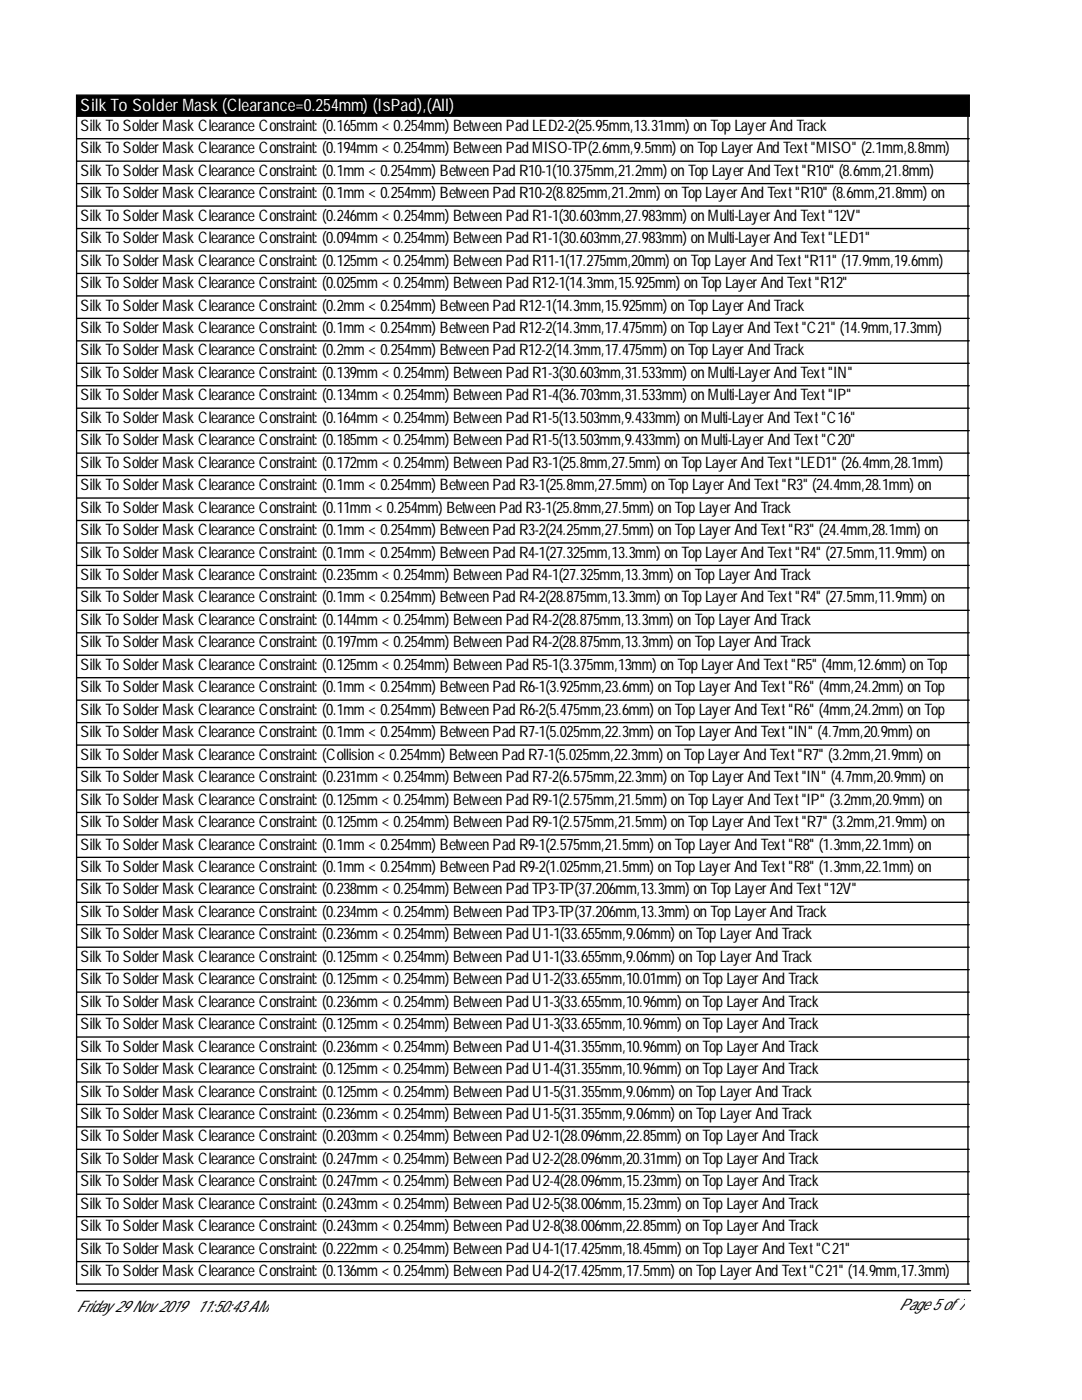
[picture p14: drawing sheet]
<svg xmlns="http://www.w3.org/2000/svg" width="216mm" height="279mm" viewBox="0 0 216 279" stroke-linecap="round" stroke-linejoin="round" font-family="sans-serif">
<defs><g id="words">
<text font-size="3.4" fill="#fff" x="16.1" y="22.2">Silk To SolderMask (Clearance=0.254mm) (IsPad),(All)</text>
<g font-size="3.2">
<text x="16.1" y="26.1">SilkToSolderMaskClearanceConstraint: (0.165mm&lt; 0.254mm) BetweenPadLED2-2(25.95mm,13.31mm) onTopLayerAndTrack</text>
<text x="16.1" y="30.6">SilkToSolderMaskClearanceConstraint: (0.194mm&lt; 0.254mm) BetweenPadMISO-TP(2.6mm,9.5mm) onTopLayerAndText&quot;MISO&quot; (2.1mm,8.8mm)</text>
<text x="16.1" y="35.1">SilkToSolderMaskClearanceConstraint: (0.1mm&lt; 0.254mm) BetweenPadR10-1(10.375mm,21.2mm) onTopLayerAndText&quot;R10&quot; (8.6mm,21.8mm)</text>
<text x="16.1" y="39.6">SilkToSolderMaskClearanceConstraint: (0.1mm&lt; 0.254mm) BetweenPadR10-2(8.825mm,21.2mm) onTopLayerAndText&quot;R10&quot; (8.6mm,21.8mm) on</text>
<text x="16.1" y="44">SilkToSolderMaskClearanceConstraint: (0.246mm&lt; 0.254mm) BetweenPadR1-1(30.603mm,27.983mm) onMulti-LayerAndText&quot;12V&quot;</text>
<text x="16.1" y="48.5">SilkToSolderMaskClearanceConstraint: (0.094mm&lt; 0.254mm) BetweenPadR1-1(30.603mm,27.983mm) onMulti-LayerAndText&quot;LED1&quot;</text>
<text x="16.1" y="53">SilkToSolderMaskClearanceConstraint: (0.125mm&lt; 0.254mm) BetweenPadR11-1(17.275mm,20mm) onTopLayerAndText&quot;R11&quot; (17.9mm,19.6mm)</text>
<text x="16.1" y="57.5">SilkToSolderMaskClearanceConstraint: (0.025mm&lt; 0.254mm) BetweenPadR12-1(14.3mm,15.925mm) onTopLayerAndText&quot;R12&quot;</text>
<text x="16.1" y="62">SilkToSolderMaskClearanceConstraint: (0.2mm&lt; 0.254mm) BetweenPadR12-1(14.3mm,15.925mm) onTopLayerAndTrack</text>
<text x="16.1" y="66.5">SilkToSolderMaskClearanceConstraint: (0.1mm&lt; 0.254mm) BetweenPadR12-2(14.3mm,17.475mm) onTopLayerAndText&quot;C21&quot; (14.9mm,17.3mm)</text>
<text x="16.1" y="70.9">SilkToSolderMaskClearanceConstraint: (0.2mm&lt; 0.254mm) BetweenPadR12-2(14.3mm,17.475mm) onTopLayerAndTrack</text>
<text x="16.1" y="75.4">SilkToSolderMaskClearanceConstraint: (0.139mm&lt; 0.254mm) BetweenPadR1-3(30.603mm,31.533mm) onMulti-LayerAndText&quot;IN&quot;</text>
<text x="16.1" y="79.9">SilkToSolderMaskClearanceConstraint: (0.134mm&lt; 0.254mm) BetweenPadR1-4(36.703mm,31.533mm) onMulti-LayerAndText&quot;IP&quot;</text>
<text x="16.1" y="84.4">SilkToSolderMaskClearanceConstraint: (0.164mm&lt; 0.254mm) BetweenPadR1-5(13.503mm,9.433mm) onMulti-LayerAndText&quot;C16&quot;</text>
<text x="16.1" y="88.9">SilkToSolderMaskClearanceConstraint: (0.185mm&lt; 0.254mm) BetweenPadR1-5(13.503mm,9.433mm) onMulti-LayerAndText&quot;C20&quot;</text>
<text x="16.1" y="93.3">SilkToSolderMaskClearanceConstraint: (0.172mm&lt; 0.254mm) BetweenPadR3-1(25.8mm,27.5mm) onTopLayerAndText&quot;LED1&quot; (26.4mm,28.1mm)</text>
<text x="16.1" y="97.8">SilkToSolderMaskClearanceConstraint: (0.1mm&lt; 0.254mm) BetweenPadR3-1(25.8mm,27.5mm) onTopLayerAndText&quot;R3&quot; (24.4mm,28.1mm) on</text>
<text x="16.1" y="102.3">SilkToSolderMaskClearanceConstraint: (0.11mm&lt; 0.254mm) BetweenPadR3-1(25.8mm,27.5mm) onTopLayerAndTrack</text>
<text x="16.1" y="106.8">SilkToSolderMaskClearanceConstraint: (0.1mm&lt; 0.254mm) BetweenPadR3-2(24.25mm,27.5mm) onTopLayerAndText&quot;R3&quot; (24.4mm,28.1mm) on</text>
<text x="16.1" y="111.3">SilkToSolderMaskClearanceConstraint: (0.1mm&lt; 0.254mm) BetweenPadR4-1(27.325mm,13.3mm) onTopLayerAndText&quot;R4&quot; (27.5mm,11.9mm) on</text>
<text x="16.1" y="115.8">SilkToSolderMaskClearanceConstraint: (0.235mm&lt; 0.254mm) BetweenPadR4-1(27.325mm,13.3mm) onTopLayerAndTrack</text>
<text x="16.1" y="120.2">SilkToSolderMaskClearanceConstraint: (0.1mm&lt; 0.254mm) BetweenPadR4-2(28.875mm,13.3mm) onTopLayerAndText&quot;R4&quot; (27.5mm,11.9mm) on</text>
<text x="16.1" y="124.7">SilkToSolderMaskClearanceConstraint: (0.144mm&lt; 0.254mm) BetweenPadR4-2(28.875mm,13.3mm) onTopLayerAndTrack</text>
<text x="16.1" y="129.2">SilkToSolderMaskClearanceConstraint: (0.197mm&lt; 0.254mm) BetweenPadR4-2(28.875mm,13.3mm) onTopLayerAndTrack</text>
<text x="16.1" y="133.7">SilkToSolderMaskClearanceConstraint: (0.125mm&lt; 0.254mm) BetweenPadR5-1(3.375mm,13mm) onTopLayerAndText&quot;R5&quot; (4mm,12.6mm) onTop</text>
<text x="16.1" y="138.2">SilkToSolderMaskClearanceConstraint: (0.1mm&lt; 0.254mm) BetweenPadR6-1(3.925mm,23.6mm) onTopLayerAndText&quot;R6&quot; (4mm,24.2mm) onTop</text>
<text x="16.1" y="142.6">SilkToSolderMaskClearanceConstraint: (0.1mm&lt; 0.254mm) BetweenPadR6-2(5.475mm,23.6mm) onTopLayerAndText&quot;R6&quot; (4mm,24.2mm) onTop</text>
<text x="16.1" y="147.1">SilkToSolderMaskClearanceConstraint: (0.1mm&lt; 0.254mm) BetweenPadR7-1(5.025mm,22.3mm) onTopLayerAndText&quot;IN&quot; (4.7mm,20.9mm) on</text>
<text x="16.1" y="151.6">SilkToSolderMaskClearanceConstraint: (Collision&lt; 0.254mm) BetweenPadR7-1(5.025mm,22.3mm) onTopLayerAndText&quot;R7&quot; (3.2mm,21.9mm) on</text>
<text x="16.1" y="156.1">SilkToSolderMaskClearanceConstraint: (0.231mm&lt; 0.254mm) BetweenPadR7-2(6.575mm,22.3mm) onTopLayerAndText&quot;IN&quot; (4.7mm,20.9mm) on</text>
<text x="16.1" y="160.6">SilkToSolderMaskClearanceConstraint: (0.125mm&lt; 0.254mm) BetweenPadR9-1(2.575mm,21.5mm) onTopLayerAndText&quot;IP&quot; (3.2mm,20.9mm) on</text>
<text x="16.1" y="165.1">SilkToSolderMaskClearanceConstraint: (0.125mm&lt; 0.254mm) BetweenPadR9-1(2.575mm,21.5mm) onTopLayerAndText&quot;R7&quot; (3.2mm,21.9mm) on</text>
<text x="16.1" y="169.5">SilkToSolderMaskClearanceConstraint: (0.1mm&lt; 0.254mm) BetweenPadR9-1(2.575mm,21.5mm) onTopLayerAndText&quot;R8&quot; (1.3mm,22.1mm) on</text>
<text x="16.1" y="174">SilkToSolderMaskClearanceConstraint: (0.1mm&lt; 0.254mm) BetweenPadR9-2(1.025mm,21.5mm) onTopLayerAndText&quot;R8&quot; (1.3mm,22.1mm) on</text>
<text x="16.1" y="178.5">SilkToSolderMaskClearanceConstraint: (0.238mm&lt; 0.254mm) BetweenPadTP3-TP(37.206mm,13.3mm) onTopLayerAndText&quot;12V&quot;</text>
<text x="16.1" y="183">SilkToSolderMaskClearanceConstraint: (0.234mm&lt; 0.254mm) BetweenPadTP3-TP(37.206mm,13.3mm) onTopLayerAndTrack</text>
<text x="16.1" y="187.5">SilkToSolderMaskClearanceConstraint: (0.236mm&lt; 0.254mm) BetweenPadU1-1(33.655mm,9.06mm) onTopLayerAndTrack</text>
<text x="16.1" y="192">SilkToSolderMaskClearanceConstraint: (0.125mm&lt; 0.254mm) BetweenPadU1-1(33.655mm,9.06mm) onTopLayerAndTrack</text>
<text x="16.1" y="196.4">SilkToSolderMaskClearanceConstraint: (0.125mm&lt; 0.254mm) BetweenPadU1-2(33.655mm,10.01mm) onTopLayerAndTrack</text>
<text x="16.1" y="200.9">SilkToSolderMaskClearanceConstraint: (0.236mm&lt; 0.254mm) BetweenPadU1-3(33.655mm,10.96mm) onTopLayerAndTrack</text>
<text x="16.1" y="205.4">SilkToSolderMaskClearanceConstraint: (0.125mm&lt; 0.254mm) BetweenPadU1-3(33.655mm,10.96mm) onTopLayerAndTrack</text>
<text x="16.1" y="209.9">SilkToSolderMaskClearanceConstraint: (0.236mm&lt; 0.254mm) BetweenPadU1-4(31.355mm,10.96mm) onTopLayerAndTrack</text>
<text x="16.1" y="214.4">SilkToSolderMaskClearanceConstraint: (0.125mm&lt; 0.254mm) BetweenPadU1-4(31.355mm,10.96mm) onTopLayerAndTrack</text>
<text x="16.1" y="218.8">SilkToSolderMaskClearanceConstraint: (0.125mm&lt; 0.254mm) BetweenPadU1-5(31.355mm,9.06mm) onTopLayerAndTrack</text>
<text x="16.1" y="223.3">SilkToSolderMaskClearanceConstraint: (0.236mm&lt; 0.254mm) BetweenPadU1-5(31.355mm,9.06mm) onTopLayerAndTrack</text>
<text x="16.1" y="227.8">SilkToSolderMaskClearanceConstraint: (0.203mm&lt; 0.254mm) BetweenPadU2-1(28.096mm,22.85mm) onTopLayerAndTrack</text>
<text x="16.1" y="232.3">SilkToSolderMaskClearanceConstraint: (0.247mm&lt; 0.254mm) BetweenPadU2-2(28.096mm,20.31mm) onTopLayerAndTrack</text>
<text x="16.1" y="236.8">SilkToSolderMaskClearanceConstraint: (0.247mm&lt; 0.254mm) BetweenPadU2-4(28.096mm,15.23mm) onTopLayerAndTrack</text>
<text x="16.1" y="241.3">SilkToSolderMaskClearanceConstraint: (0.243mm&lt; 0.254mm) BetweenPadU2-5(38.006mm,15.23mm) onTopLayerAndTrack</text>
<text x="16.1" y="245.7">SilkToSolderMaskClearanceConstraint: (0.243mm&lt; 0.254mm) BetweenPadU2-8(38.006mm,22.85mm) onTopLayerAndTrack</text>
<text x="16.1" y="250.2">SilkToSolderMaskClearanceConstraint: (0.222mm&lt; 0.254mm) BetweenPadU4-1(17.425mm,18.45mm) onTopLayerAndText&quot;C21&quot;</text>
<text x="16.1" y="254.7">SilkToSolderMaskClearanceConstraint: (0.136mm&lt; 0.254mm) BetweenPadU4-2(17.425mm,17.5mm) onTopLayerAndText&quot;C21&quot; (14.9mm,17.3mm)</text>
<text x="15.3" y="261.8">Friday29Nov2019</text>
<text x="39.3" y="261.8">11:50:43AM</text>
<text x="179.4" y="261.5">Page5of7</text>
</g>
</g></defs>
<path d="M15.3 19h178.1v4.2h-178.1z" fill="#000" stroke="#000" stroke-width=".26"/>
<g fill="none" stroke="#000" stroke-width=".26">
<path d="M15.3 27.7h178.1M15.3 23.2v233.1h178.1M15.3 32.2h178.1M15.3 36.6h178.1M193.1 23.2v233.1M15.3 41.1h178.1M15.3 45.6h178.1M15.3 50.1h178.1M15.3 54.6h178.1M15.3 59.1h178.1M15.3 63.5h178.1M15.3 68h178.1"/>
<path d="M15.3 72.5h178.1M15.3 77h178.1M15.3 81.5h178.1M15.3 85.9h178.1M15.3 90.4h178.1M15.3 94.9h178.1M15.3 99.4h178.1M15.3 103.9h178.1M15.3 108.4h178.1M15.3 112.8h178.1M15.3 117.3h178.1M15.3 121.8h178.1"/>
<path d="M15.3 126.3h178.1M15.3 130.8h178.1M15.3 135.3h178.1M15.3 139.7h178.1M15.3 144.2h178.1M15.3 148.7h178.1M15.3 153.2h178.1M15.3 157.7h178.1M15.3 162.1h178.1M15.3 166.6h178.1M15.3 171.1h178.1M15.3 175.6h178.1"/>
<path d="M15.3 180.1h178.1M15.3 184.6h178.1M15.3 189h178.1M15.3 193.5h178.1M15.3 198h178.1M15.3 202.5h178.1M15.3 207h178.1M15.3 211.4h178.1M15.3 215.9h178.1M15.3 220.4h178.1M15.3 224.9h178.1M15.3 229.4h178.1"/>
<path d="M15.3 233.9h178.1M15.3 238.3h178.1M15.3 242.8h178.1M15.3 247.3h178.1M15.3 251.8h178.1M15.3 257.6h178.4"/>
</g>
<use href="#words"/>
</svg>
